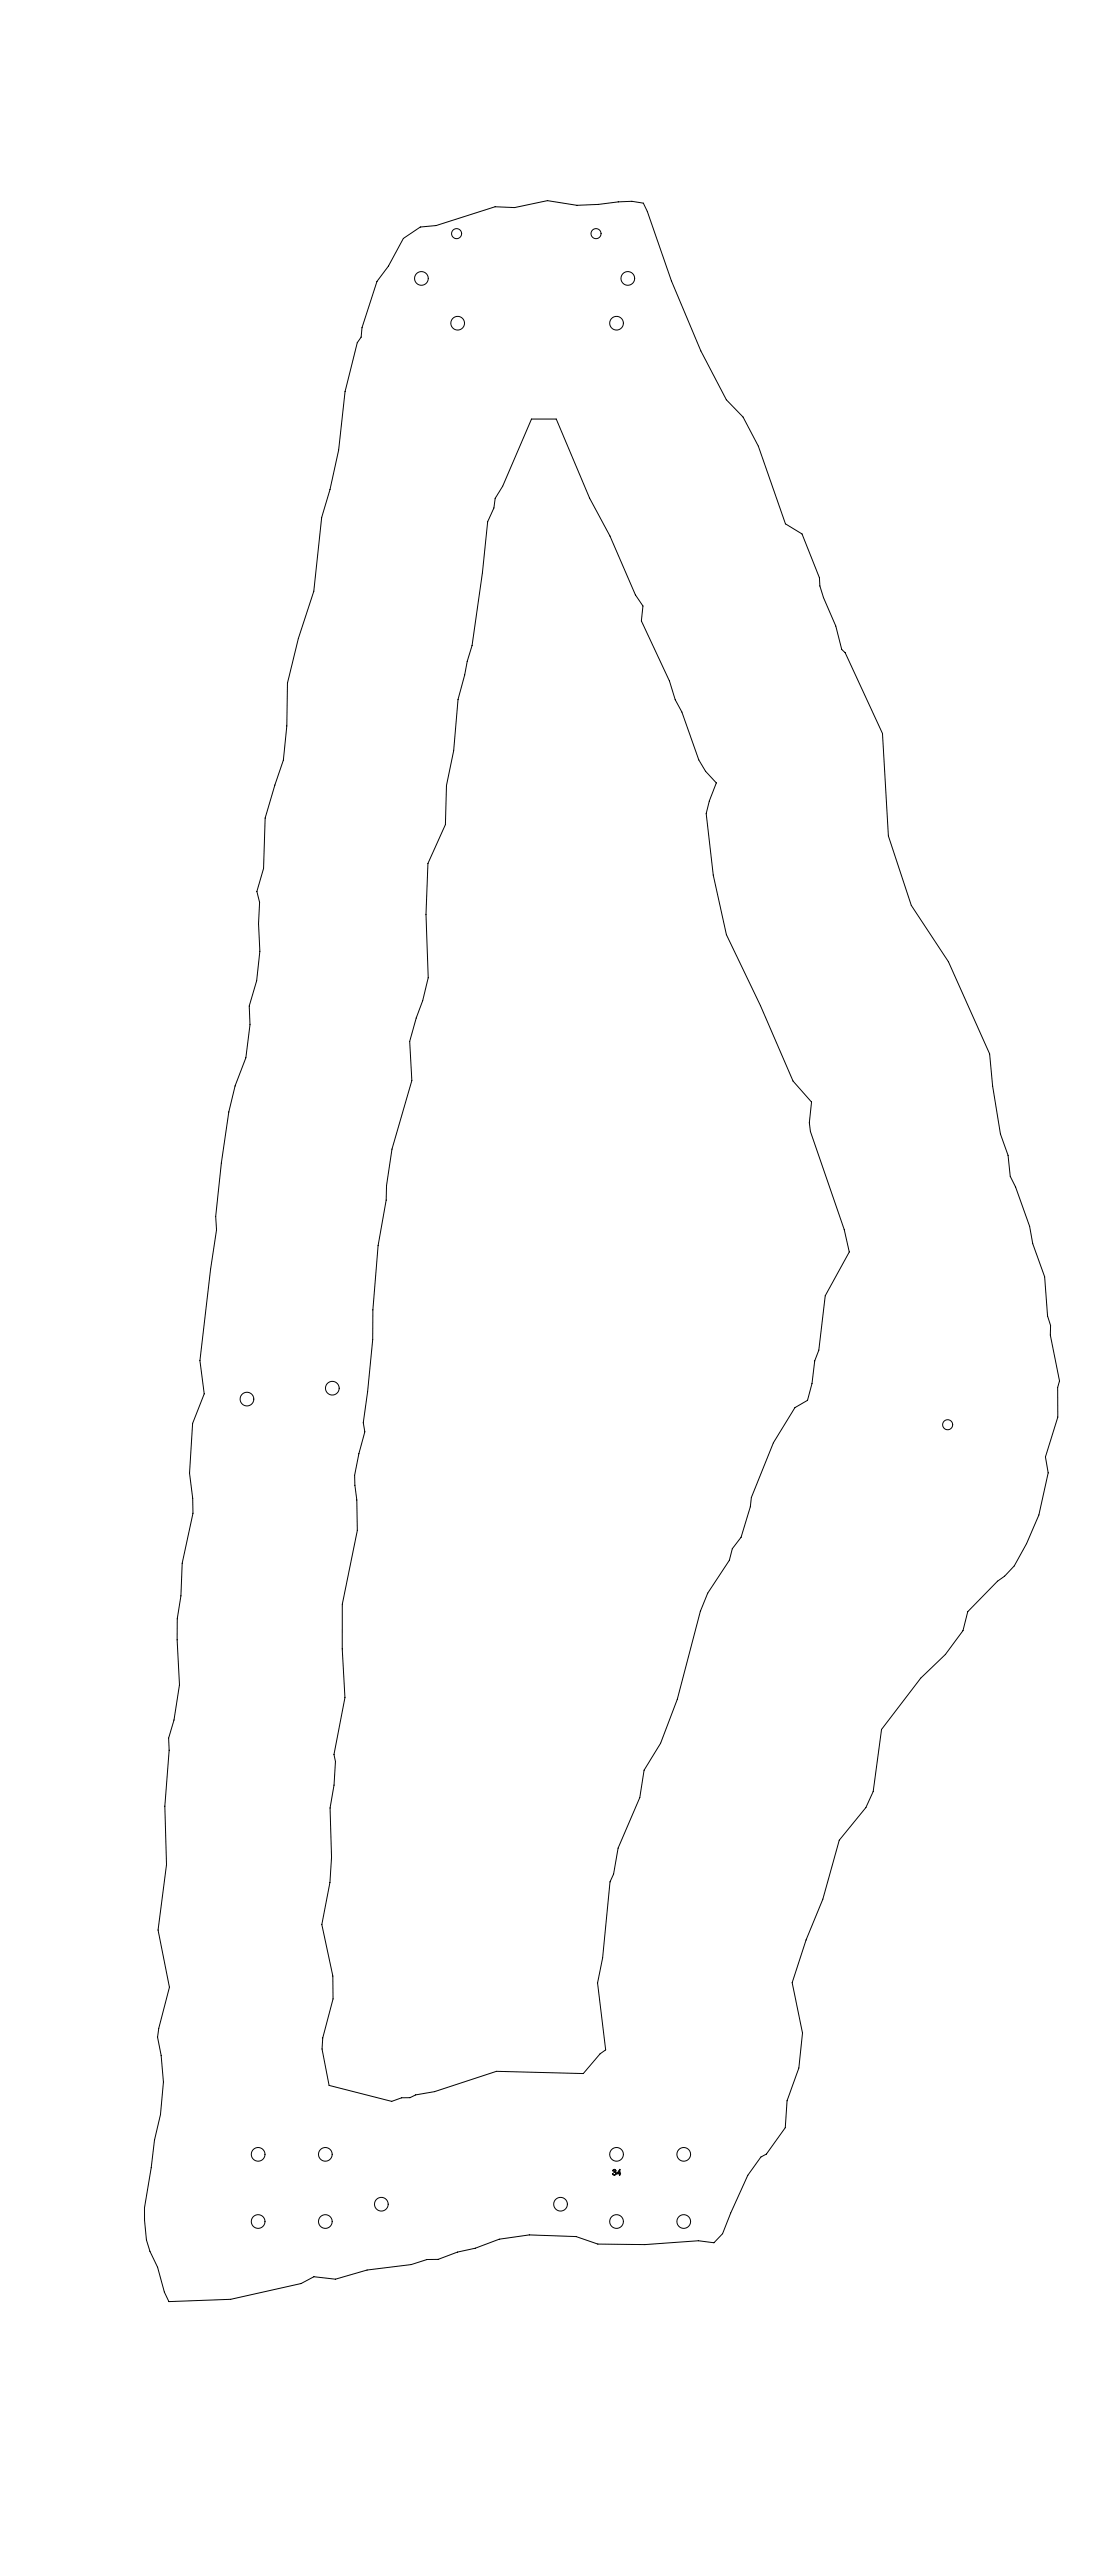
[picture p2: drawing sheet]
<svg xmlns="http://www.w3.org/2000/svg" width="1000mm" height="2300mm" viewBox="0 0 1000 2300" stroke-linecap="round" stroke-linejoin="round" font-family="sans-serif">
<g fill="none" stroke="#000" stroke-width=".89">
<path d="M360 213l15-10 14-2 53-16h17l30-6 26 4h19l18-3h12l10 1 4 8 21 62 27 62 23 44 14 16 14 26 24 69 15 9 16 39v7l3 11 11 25 6 21 3 3 33 72 5 92 21 62 33 50 37 82 2 29 7 43 7 19 2 19 5 9 12 35 3 16 11 29 2 35 3 9v9l8 40-2 6v27l-11 35 3 15-8 37-11 26-11 20-9 9-6 4-27 28-4 16-16 22-22 21-35 46-7 55-7 14-24 30-14 52-15 37-13 38 10 45-4 31-10 29-2 24-17 24-5 3-11 16-16 34-7 18-8 8-13-2-48 4-42-1-20-6-41-2-27 4-22 8-16 4-17 6h-10l-14 5-39 5-29 8-19-2-11 6-63 14-55 2-4-9-6-22-7-14-3-10-2-18v-11l6-36 3-24a165 165 0 0 0 3-92l1-8 9-37-10-51 8-58-2-53 4-50v-10l4-17 5-31-2-40v-19l4-21 1-29 9-44v-14l-3-22 3-45 10-26-3-30 9-81 5-35v-12l5-48 6-46 6-23 10-25 3-30v-16l6-23 3-26-1-25 1-19-3-10 6-20 2-45 8-30 8-22 3-31 1-38 9-40 14-42 7-66 8-25 7-35 6-52 11-44 3-5 1-8 14-42 10-13zM475 374h22l29 71 19 34 22 52 7 10-1 14 25 53 5 17 6 11 15 43 6 10 10 10-7 16-2 12 6 55 12 53 30 63 29 68 17 18-2 19 1 8 30 87 4 20-21 39-6 49-4 10-2 20-4 15-11 6-19 32-20 49-1 8-8 27-8 10-3 11-19 29-7 16-20 79-15 39-15 24-4 25-19 45-4 23-3 7-7 68-4 22 7 60-5 3-15 18-78-2-55 18-17 3-5 3h-7l-9 3-56-14-6-33v-10l9-35v-20l-10-46 8-38 1-22-1-44 3-21 2-21-2-6 10-51-2-43v-40l13-66v-27l-2-13v-9l3-19 6-20-2-8 4-28 5-46v-27l5-57 7-41v-13l5-33 18-61-2-35 6-21 5-15 5-21-2-56 2-46 16-34 1-35 6-31 4-46 6-22 2-12 4-14 10-65 4-46 6-12 1-9 7-11zM548 1938a1.3 1.3 0 0 1 2 0 1.3 1.3 0 0 1-1 2 1.6 1.6 0 0 1 0 3 1.6 1.6 0 0 1-2-2 1.4 1.4 0 0 0 2 2 1.3 1.3 0 0 0 0-2l-1-1 1-1a1.3 1.3 0 0 0-1-1 1.3 1.3 0 0 0-1 1zM553 1939v2h-1zM553 1938v3l1 1-1 1v-1h-2z"/>
<circle cx="408" cy="209" r="5"/>
<circle cx="532" cy="209" r="5"/>
<circle cx="376" cy="249" r="6"/>
<circle cx="561" cy="249" r="6"/>
<circle cx="409" cy="289" r="6"/>
<circle cx="550" cy="289" r="6"/>
<circle cx="297" cy="1240" r="6"/>
<circle cx="220" cy="1250" r="6"/>
<circle cx="846" cy="1273" r="4"/>
<circle cx="230" cy="1924" r="6"/>
<circle cx="290" cy="1924" r="6"/>
<circle cx="550" cy="1924" r="6"/>
<circle cx="610" cy="1924" r="6"/>
<circle cx="340" cy="1969" r="6"/>
<circle cx="500" cy="1969" r="6"/>
<circle cx="230" cy="1984" r="6"/>
<circle cx="290" cy="1984" r="6"/>
<circle cx="550" cy="1984" r="6"/>
<circle cx="610" cy="1984" r="6"/>
</g>
</svg>
